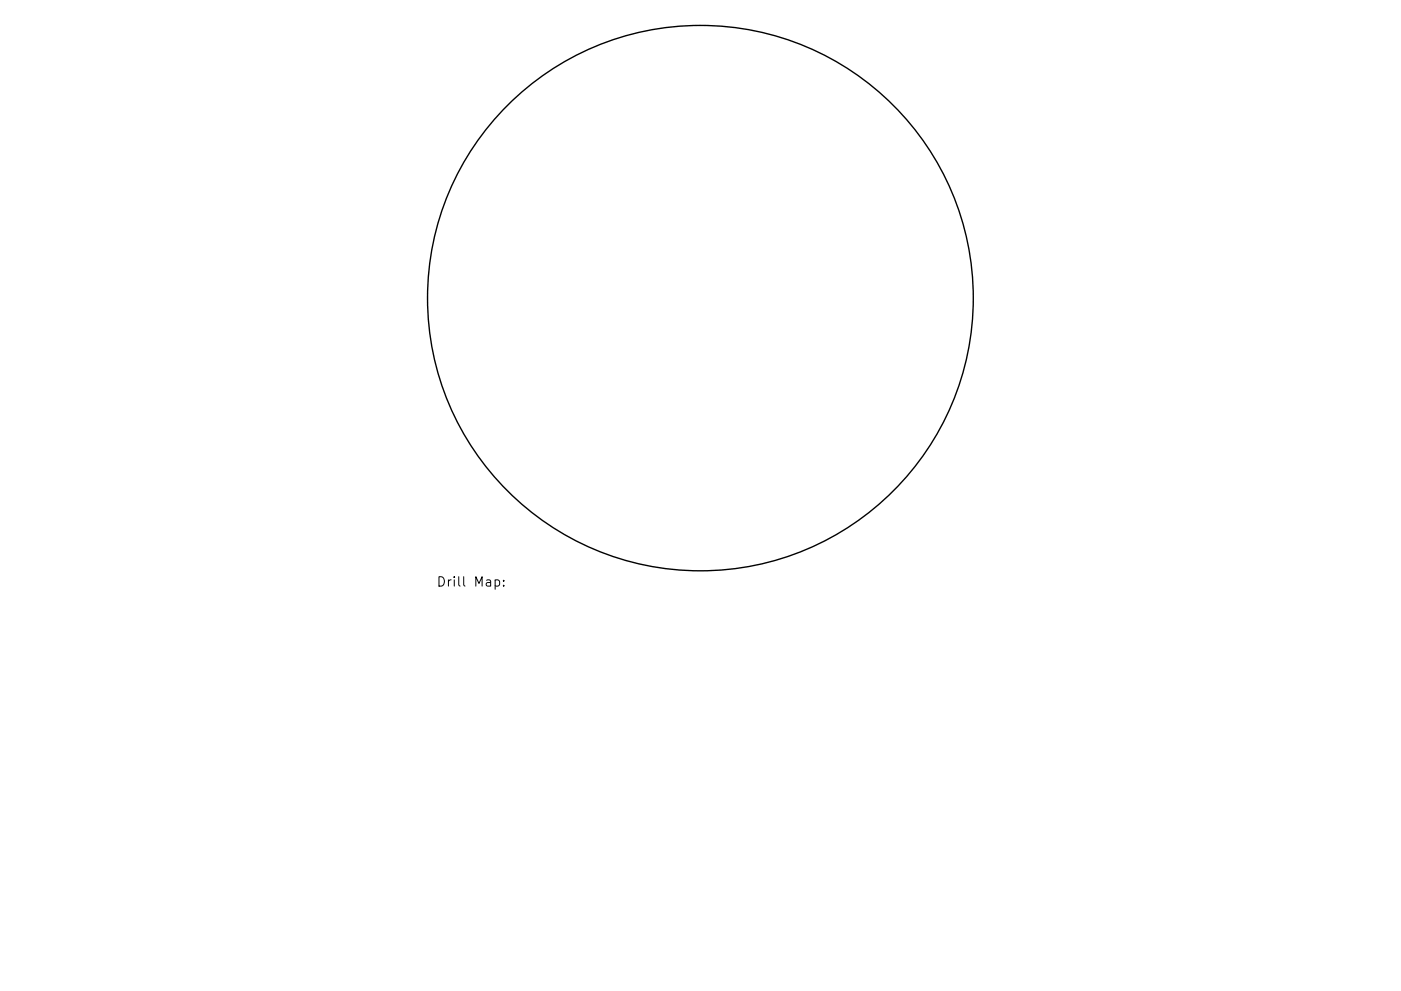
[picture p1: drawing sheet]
<svg xmlns="http://www.w3.org/2000/svg" width="297mm" height="210mm" viewBox="0 0 297 210" stroke-linecap="round" stroke-linejoin="round" font-family="sans-serif">
<defs><g id="words">
<text font-size="2.8" x="92.5" y="124.5">Drill Map:</text>
</g></defs>
<circle cx="148.5" cy="63.3" r="57.9" fill="none" stroke="#000" stroke-width=".29"/>
<path d="M105 123.1l.6-.1 .3 .4v.6l-.2 .3h-.7M106.8 124.2v.2M106.8 123.1v.2" fill="none" stroke="#000" stroke-width=".21"/>
<use href="#words"/>
</svg>
